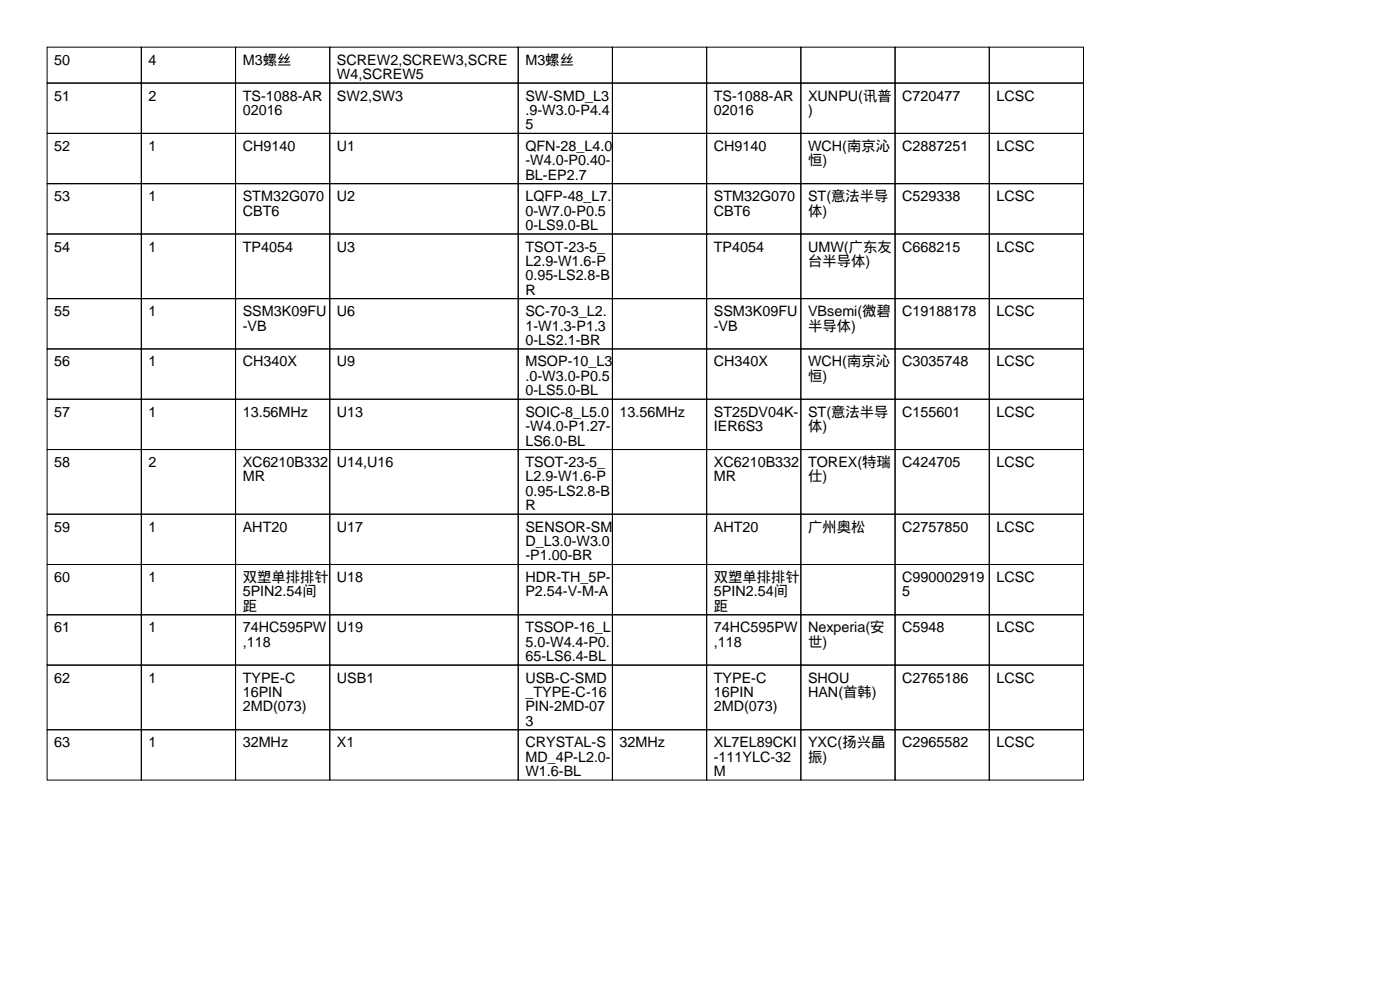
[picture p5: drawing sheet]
<svg xmlns="http://www.w3.org/2000/svg" width="297mm" height="210mm" viewBox="0 0 297 210" stroke-linecap="round" stroke-linejoin="round" font-family="sans-serif">
<defs><g id="words">
<g font-size="3">
<text x="11.5" y="13.7">50</text>
<text x="31.5" y="13.7">4</text>
<text x="51.5" y="13.7">M3螺丝</text>
<text x="71.5" y="13.7">SCREW2,SCREW3,SCRE</text>
<text x="71.5" y="16.8">W4,SCREW5</text>
<text x="111.5" y="13.7">M3螺丝</text>
<text x="11.5" y="21.3">51</text>
<text x="31.5" y="21.3">2</text>
<text x="51.5" y="21.3">TS-1088-AR</text>
<text x="71.5" y="21.3">SW2,SW3</text>
<text x="111.5" y="21.3">SW-SMD_L3</text>
<text x="151.5" y="21.3">TS-1088-AR</text>
<text x="171.5" y="21.3">XUNPU(讯普</text>
<text x="191.5" y="21.3">C720477</text>
<text x="211.5" y="21.3">LCSC</text>
<text x="51.5" y="24.4">02016</text>
<text x="111.5" y="24.4">.9-W3.0-P4.4</text>
<text x="111.5" y="27.4">5</text>
<text x="151.5" y="24.4">02016</text>
<text x="171.5" y="24.4">)</text>
<text x="11.5" y="32">52</text>
<text x="31.5" y="32">1</text>
<text x="51.5" y="32">CH9140</text>
<text x="71.5" y="32">U1</text>
<text x="111.5" y="32">QFN-28_L4.0</text>
<text x="111.5" y="35.1">-W4.0-P0.40-</text>
<text x="151.5" y="32">CH9140</text>
<text x="171.5" y="32">WCH(南京沁</text>
<text x="171.5" y="35.1">恒)</text>
<text x="191.5" y="32">C2887251</text>
<text x="211.5" y="32">LCSC</text>
<text x="111.5" y="38.1">BL-EP2.7</text>
<text x="11.5" y="42.7">53</text>
<text x="31.5" y="42.7">1</text>
<text x="51.5" y="42.7">STM32G070</text>
<text x="51.5" y="45.7">CBT6</text>
<text x="71.5" y="42.7">U2</text>
<text x="111.5" y="42.7">LQFP-48_L7.</text>
<text x="111.5" y="45.7">0-W7.0-P0.5</text>
<text x="151.5" y="42.7">STM32G070</text>
<text x="151.5" y="45.7">CBT6</text>
<text x="171.5" y="42.7">ST(意法半导</text>
<text x="171.5" y="45.7">体)</text>
<text x="191.5" y="42.7">C529338</text>
<text x="211.5" y="42.7">LCSC</text>
<text x="11.5" y="53.3">54</text>
<text x="31.5" y="53.3">1</text>
<text x="51.5" y="53.3">TP4054</text>
<text x="71.5" y="53.3">U3</text>
<text x="111.5" y="48.8">0-LS9.0-BL</text>
<text x="111.5" y="53.3">TSOT-23-5_</text>
<text x="151.5" y="53.3">TP4054</text>
<text x="171.5" y="53.3">UMW(广东友</text>
<text x="191.5" y="53.3">C668215</text>
<text x="211.5" y="53.3">LCSC</text>
<text x="111.5" y="56.4">L2.9-W1.6-P</text>
<text x="111.5" y="59.4">0.95-LS2.8-B</text>
<text x="171.5" y="56.4">台半导体)</text>
<text x="111.5" y="62.5">R</text>
<text x="11.5" y="67.1">55</text>
<text x="31.5" y="67.1">1</text>
<text x="51.5" y="67.1">SSM3K09FU</text>
<text x="51.5" y="70.1">-VB</text>
<text x="71.5" y="67.1">U6</text>
<text x="111.5" y="67.1">SC-70-3_L2.</text>
<text x="111.5" y="70.1">1-W1.3-P1.3</text>
<text x="151.5" y="67.1">SSM3K09FU</text>
<text x="151.5" y="70.1">-VB</text>
<text x="171.5" y="67.1">VBsemi(微碧</text>
<text x="171.5" y="70.1">半导体)</text>
<text x="191.5" y="67.1">C19188178</text>
<text x="211.5" y="67.1">LCSC</text>
<text x="11.5" y="77.7">56</text>
<text x="31.5" y="77.7">1</text>
<text x="51.5" y="77.7">CH340X</text>
<text x="71.5" y="77.7">U9</text>
<text x="111.5" y="73.2">0-LS2.1-BR</text>
<text x="111.5" y="77.7">MSOP-10_L3</text>
<text x="151.5" y="77.7">CH340X</text>
<text x="171.5" y="77.7">WCH(南京沁</text>
<text x="191.5" y="77.7">C3035748</text>
<text x="211.5" y="77.7">LCSC</text>
<text x="111.5" y="80.8">.0-W3.0-P0.5</text>
<text x="111.5" y="83.8">0-LS5.0-BL</text>
<text x="171.5" y="80.8">恒)</text>
<text x="11.5" y="88.4">57</text>
<text x="31.5" y="88.4">1</text>
<text x="51.5" y="88.4">13.56MHz</text>
<text x="71.5" y="88.4">U13</text>
<text x="111.5" y="88.4">SOIC-8_L5.0</text>
<text x="131.5" y="88.4">13.56MHz</text>
<text x="151.5" y="88.4">ST25DV04K-</text>
<text x="171.5" y="88.4">ST(意法半导</text>
<text x="191.5" y="88.4">C155601</text>
<text x="211.5" y="88.4">LCSC</text>
<text x="111.5" y="91.4">-W4.0-P1.27-</text>
<text x="111.5" y="94.5">LS6.0-BL</text>
<text x="151.5" y="91.4">IER6S3</text>
<text x="171.5" y="91.4">体)</text>
<text x="11.5" y="99.1">58</text>
<text x="31.5" y="99.1">2</text>
<text x="51.5" y="99.1">XC6210B332</text>
<text x="71.5" y="99.1">U14,U16</text>
<text x="111.5" y="99.1">TSOT-23-5_</text>
<text x="151.5" y="99.1">XC6210B332</text>
<text x="171.5" y="99.1">TOREX(特瑞</text>
<text x="191.5" y="99.1">C424705</text>
<text x="211.5" y="99.1">LCSC</text>
<text x="51.5" y="102.1">MR</text>
<text x="111.5" y="102.1">L2.9-W1.6-P</text>
<text x="111.5" y="105.2">0.95-LS2.8-B</text>
<text x="151.5" y="102.1">MR</text>
<text x="171.5" y="102.1">仕)</text>
<text x="11.5" y="112.8">59</text>
<text x="31.5" y="112.8">1</text>
<text x="51.5" y="112.8">AHT20</text>
<text x="71.5" y="112.8">U17</text>
<text x="111.5" y="108.2">R</text>
<text x="111.5" y="112.8">SENSOR-SM</text>
<text x="151.5" y="112.8">AHT20</text>
<text x="171.5" y="112.8">广州奥松</text>
<text x="191.5" y="112.8">C2757850</text>
<text x="211.5" y="112.8">LCSC</text>
<text x="111.5" y="115.8">D_L3.0-W3.0</text>
<text x="111.5" y="118.9">-P1.00-BR</text>
<text x="11.5" y="123.4">60</text>
<text x="31.5" y="123.4">1</text>
<text x="51.5" y="123.4">双塑单排排针</text>
<text x="71.5" y="123.4">U18</text>
<text x="111.5" y="123.4">HDR-TH_5P-</text>
<text x="151.5" y="123.4">双塑单排排针</text>
<text x="191.5" y="123.4">C990002919</text>
<text x="211.5" y="123.4">LCSC</text>
<text x="51.5" y="126.5">5PIN2.54间</text>
<text x="51.5" y="129.5">距</text>
<text x="111.5" y="126.5">P2.54-V-M-A</text>
<text x="151.5" y="126.5">5PIN2.54间</text>
<text x="151.5" y="129.5">距</text>
<text x="191.5" y="126.5">5</text>
<text x="11.5" y="134.1">61</text>
<text x="31.5" y="134.1">1</text>
<text x="51.5" y="134.1">74HC595PW</text>
<text x="51.5" y="137.2">,118</text>
<text x="71.5" y="134.1">U19</text>
<text x="111.5" y="134.1">TSSOP-16_L</text>
<text x="111.5" y="137.2">5.0-W4.4-P0.</text>
<text x="151.5" y="134.1">74HC595PW</text>
<text x="151.5" y="137.2">,118</text>
<text x="171.5" y="134.1">Nexperia(安</text>
<text x="171.5" y="137.2">世)</text>
<text x="191.5" y="134.1">C5948</text>
<text x="211.5" y="134.1">LCSC</text>
<text x="111.5" y="140.2">65-LS6.4-BL</text>
<text x="11.5" y="144.8">62</text>
<text x="31.5" y="144.8">1</text>
<text x="51.5" y="144.8">TYPE-C</text>
<text x="51.5" y="147.8">16PIN</text>
<text x="71.5" y="144.8">USB1</text>
<text x="111.5" y="144.8">USB-C-SMD</text>
<text x="111.5" y="147.8">_TYPE-C-16</text>
<text x="151.5" y="144.8">TYPE-C</text>
<text x="151.5" y="147.8">16PIN</text>
<text x="171.5" y="144.8">SHOU</text>
<text x="171.5" y="147.8">HAN(首韩)</text>
<text x="191.5" y="144.8">C2765186</text>
<text x="211.5" y="144.8">LCSC</text>
<text x="51.5" y="150.9">2MD(073)</text>
<text x="111.5" y="150.9">PIN-2MD-07</text>
<text x="111.5" y="153.9">3</text>
<text x="151.5" y="150.9">2MD(073)</text>
<text x="11.5" y="158.5">63</text>
<text x="31.5" y="158.5">1</text>
<text x="51.5" y="158.5">32MHz</text>
<text x="71.5" y="158.5">X1</text>
<text x="111.5" y="158.5">CRYSTAL-S</text>
<text x="111.5" y="161.5">MD_4P-L2.0-</text>
<text x="131.5" y="158.5">32MHz</text>
<text x="151.5" y="158.5">XL7EL89CKI</text>
<text x="151.5" y="161.5">-111YLC-32</text>
<text x="171.5" y="158.5">YXC(扬兴晶</text>
<text x="171.5" y="161.5">振)</text>
<text x="191.5" y="158.5">C2965582</text>
<text x="211.5" y="158.5">LCSC</text>
<text x="111.5" y="164.6">W1.6-BL</text>
<text x="151.5" y="164.6">M</text>
</g>
</g></defs>
<g fill="none" stroke="#000" stroke-width=".21">
<path d="M10 10h20v7.6h-20zM10 17.6h20v10.7h-20zM30 10h20v7.6h-20zM30 17.6h20v10.7h-20zM50 10h20v7.6h-20zM50 17.6h20v10.7h-20zM70 10h40v7.6h-40zM70 17.6h40v10.7h-40zM110 10h20v7.6h-20zM110 17.6h20v10.7h-20zM130 10h20v7.6h-20zM130 17.6h20v10.7h-20z"/>
<path d="M150 10h20v7.6h-20zM150 17.6h20v10.7h-20zM170 10h20v7.6h-20zM170 17.6h20v10.7h-20zM190 10h20v7.6h-20zM190 17.6h20v10.7h-20zM210 10h20v7.6h-20zM210 17.6h20v10.7h-20zM10 28.3h20v10.7h-20zM10 39h20v10.6h-20zM30 28.3h20v10.7h-20zM30 39h20v10.6h-20z"/>
<path d="M50 28.3h20v10.7h-20zM50 39h20v10.6h-20zM70 28.3h40v10.7h-40zM70 39h40v10.6h-40zM110 28.3h20v10.7h-20zM110 39h20v10.6h-20zM130 28.3h20v10.7h-20zM130 39h20v10.6h-20zM150 28.3h20v10.7h-20zM150 39h20v10.6h-20zM170 28.3h20v10.7h-20zM170 39h20v10.6h-20z"/>
<path d="M190 28.3h20v10.7h-20zM190 39h20v10.6h-20zM210 28.3h20v10.7h-20zM210 39h20v10.6h-20zM10 49.6h20v13.7h-20zM30 49.6h20v13.7h-20zM50 49.6h20v13.7h-20zM70 49.6h40v13.7h-40zM110 49.6h20v13.7h-20zM130 49.6h20v13.7h-20zM150 49.6h20v13.7h-20zM170 49.6h20v13.7h-20z"/>
<path d="M190 49.6h20v13.7h-20zM210 49.6h20v13.7h-20zM10 63.3h20v10.7h-20zM10 74h20v10.7h-20zM30 63.3h20v10.7h-20zM30 74h20v10.7h-20zM50 63.3h20v10.7h-20zM50 74h20v10.7h-20zM70 63.3h40v10.7h-40zM70 74h40v10.7h-40zM110 63.3h20v10.7h-20zM110 74h20v10.7h-20z"/>
<path d="M130 63.3h20v10.7h-20zM130 74h20v10.7h-20zM150 63.3h20v10.7h-20zM150 74h20v10.7h-20zM170 63.3h20v10.7h-20zM170 74h20v10.7h-20zM190 63.3h20v10.7h-20zM190 74h20v10.7h-20zM210 63.3h20v10.7h-20zM210 74h20v10.7h-20zM10 84.7h20v10.6h-20zM10 95.3h20v13.8h-20z"/>
<path d="M30 84.7h20v10.6h-20zM30 95.3h20v13.8h-20zM50 84.7h20v10.6h-20zM50 95.3h20v13.8h-20zM70 84.7h40v10.6h-40zM70 95.3h40v13.8h-40zM110 84.7h20v10.6h-20zM110 95.3h20v13.8h-20zM130 84.7h20v10.6h-20zM130 95.3h20v13.8h-20zM150 84.7h20v10.6h-20zM150 95.3h20v13.8h-20z"/>
<path d="M170 84.7h20v10.6h-20zM170 95.3h20v13.8h-20zM190 84.7h20v10.6h-20zM190 95.3h20v13.8h-20zM210 84.7h20v10.6h-20zM210 95.3h20v13.8h-20zM10 109.1h20v10.6h-20zM10 119.7h20v10.7h-20zM30 109.1h20v10.6h-20zM30 119.7h20v10.7h-20zM50 109.1h20v10.6h-20zM50 119.7h20v10.7h-20z"/>
<path d="M70 109.1h40v10.6h-40zM70 119.7h40v10.7h-40zM110 109.1h20v10.6h-20zM110 119.7h20v10.7h-20zM130 109.1h20v10.6h-20zM130 119.7h20v10.7h-20zM150 109.1h20v10.6h-20zM150 119.7h20v10.7h-20zM170 109.1h20v10.6h-20zM170 119.7h20v10.7h-20zM190 109.1h20v10.6h-20zM190 119.7h20v10.7h-20z"/>
<path d="M210 109.1h20v10.6h-20zM210 119.7h20v10.7h-20zM10 130.4h20v10.7h-20zM30 130.4h20v10.7h-20zM50 130.4h20v10.7h-20zM70 130.4h40v10.7h-40zM110 130.4h20v10.7h-20zM130 130.4h20v10.7h-20zM150 130.4h20v10.7h-20zM170 130.4h20v10.7h-20zM190 130.4h20v10.7h-20zM210 130.4h20v10.7h-20z"/>
<path d="M10 141.1h20v13.7h-20zM10 154.8h20v10.6h-20zM30 141.1h20v13.7h-20zM30 154.8h20v10.6h-20zM50 141.1h20v13.7h-20zM50 154.8h20v10.6h-20zM70 141.1h40v13.7h-40zM70 154.8h40v10.6h-40zM110 141.1h20v13.7h-20zM110 154.8h20v10.6h-20zM130 141.1h20v13.7h-20zM130 154.8h20v10.6h-20z"/>
<path d="M150 141.1h20v13.7h-20zM150 154.8h20v10.6h-20zM170 141.1h20v13.7h-20zM170 154.8h20v10.6h-20zM190 141.1h20v13.7h-20zM190 154.8h20v10.6h-20zM210 141.1h20v13.7h-20zM210 154.8h20v10.6h-20z"/>
</g>
<use href="#words"/>
</svg>
